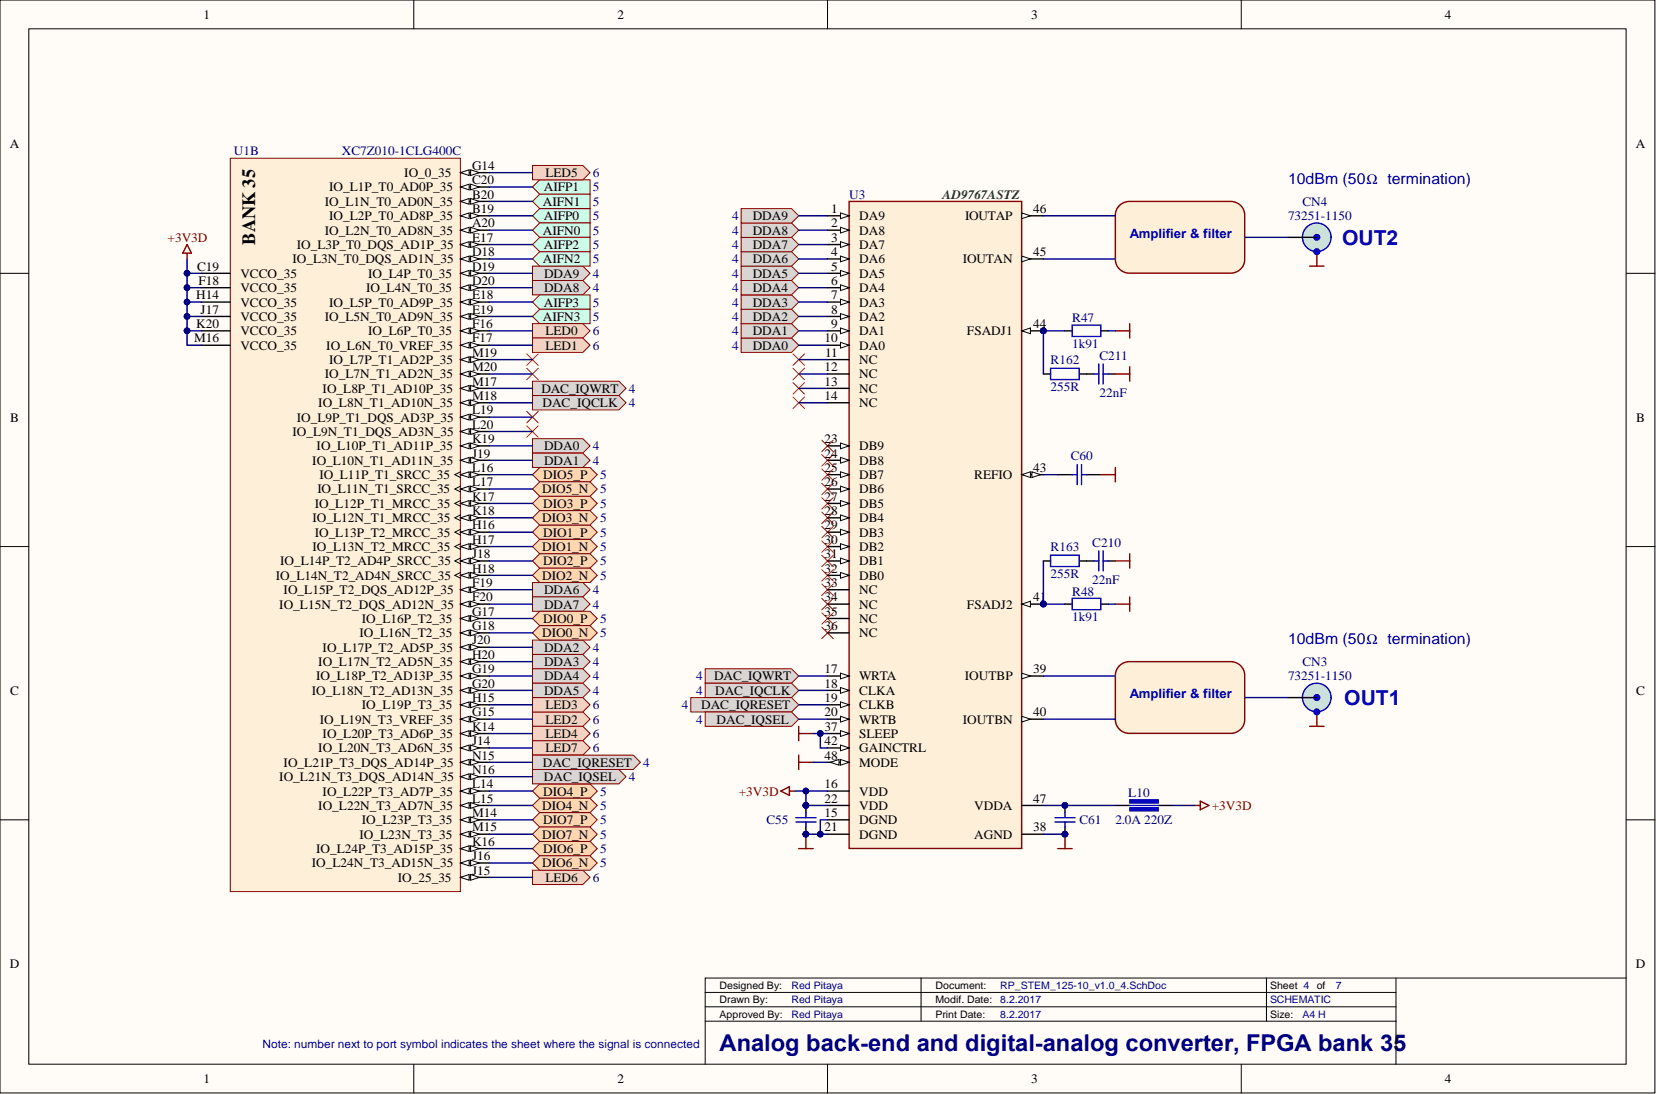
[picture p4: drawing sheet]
<svg xmlns="http://www.w3.org/2000/svg" width="292mm" height="193mm" viewBox="0 0 292 193" stroke-linecap="round" stroke-linejoin="round" font-family="sans-serif">
<defs><g id="words">
<text font-size="4.1" fill="#000080" x="126.9" y="185.3">Analog back-end and digital-analog converter, FPGA bank 35</text>
<g font-size="3.6" fill="#0000bf">
<text x="236.7" y="43.1">OUT2</text>
<text x="237.1" y="124.3">OUT1</text>
</g>
<text font-size="3.3" x="45" y="43.1" transform="rotate(-90 45 43.1)">BANK 35</text>
<g font-size="2.7" fill="#00f">
<text x="227.2" y="32.4">10dBm (50Ω termination)</text>
<text x="227.2" y="113.6">10dBm (50Ω termination)</text>
</g>
<g font-size="2.3">
<text x="35.9" y="3.3">1</text>
<text x="108.9" y="3.3">2</text>
<text x="181.9" y="3.3">3</text>
<text x="254.9" y="3.3">4</text>
<text x="1.7" y="26.2">A</text>
<text x="83.3" y="30">G14</text>
<text x="288.6" y="26.2">A</text>
<text x="58.1" y="33.8">IO_L1P_T0_AD0P_35</text>
<text x="71.3" y="31.2">IO_0_35</text>
<text x="83.3" y="35">B20</text>
<text x="83.3" y="32.5">C20</text>
<text x="95.9" y="33.8">AIFP1</text>
<text x="96.2" y="31.2">LED5</text>
<text x="57.3" y="41.4">IO_L2N_T0_AD8N_35</text>
<text x="57.3" y="36.3">IO_L1N_T0_AD0N_35</text>
<text x="58.1" y="38.8">IO_L2P_T0_AD8P_35</text>
<text x="83.3" y="40.1">A20</text>
<text x="83.3" y="37.6">B19</text>
<text x="95.7" y="41.4">AIFN0</text>
<text x="95.7" y="36.3">AIFN1</text>
<text x="95.9" y="38.8">AIFP0</text>
<text x="132.8" y="41.4">DDA8</text>
<text x="132.8" y="38.8">DDA9</text>
<text x="146.6" y="40.1">2</text>
<text x="146.6" y="37.6">1</text>
<text x="151.6" y="41.4">DA8</text>
<text x="151.6" y="38.8">DA9</text>
<text x="170.2" y="38.8">IOUTAP</text>
<text x="182.3" y="37.6">46</text>
<text x="34.8" y="47.7">C19</text>
<text x="51.6" y="46.5">IO_L3N_T0_DQS_AD1N_35</text>
<text x="52.3" y="43.9">IO_L3P_T0_DQS_AD1P_35</text>
<text x="83.3" y="47.7">D19</text>
<text x="83.3" y="45.2">D18</text>
<text x="83.3" y="42.6">E17</text>
<text x="95.7" y="46.5">AIFN2</text>
<text x="95.9" y="43.9">AIFP2</text>
<text x="132.8" y="46.5">DDA6</text>
<text x="132.8" y="43.9">DDA7</text>
<text x="146.6" y="47.7">5</text>
<text x="146.6" y="45.2">4</text>
<text x="146.6" y="42.6">3</text>
<text x="151.6" y="46.5">DA6</text>
<text x="151.6" y="43.9">DA7</text>
<text x="169.8" y="46.5">IOUTAN</text>
<text x="182.3" y="45.2">45</text>
<text x="34.6" y="52.8">H14</text>
<text x="35" y="50.3">F18</text>
<text x="42.4" y="51.5">VCCO_35</text>
<text x="42.4" y="49">VCCO_35</text>
<text x="64.6" y="51.5">IO_L4N_T0_35</text>
<text x="64.9" y="49">IO_L4P_T0_35</text>
<text x="83.3" y="52.8">E18</text>
<text x="83.3" y="50.3">D20</text>
<text x="96" y="51.5">DDA8</text>
<text x="96" y="49">DDA9</text>
<text x="132.8" y="51.5">DDA4</text>
<text x="132.8" y="49">DDA5</text>
<text x="146.6" y="52.8">7</text>
<text x="146.6" y="50.3">6</text>
<text x="151.6" y="51.5">DA4</text>
<text x="151.6" y="49">DA5</text>
<text x="34.6" y="57.9">K20</text>
<text x="35.4" y="55.3">J17</text>
<text x="42.4" y="59.1">VCCO_35</text>
<text x="42.4" y="56.6">VCCO_35</text>
<text x="42.4" y="54.1">VCCO_35</text>
<text x="57.3" y="56.6">IO_L5N_T0_AD9N_35</text>
<text x="58.1" y="54.1">IO_L5P_T0_AD9P_35</text>
<text x="64.9" y="59.1">IO_L6P_T0_35</text>
<text x="83.3" y="57.9">F16</text>
<text x="83.3" y="55.3">E19</text>
<text x="95.7" y="56.6">AIFN3</text>
<text x="95.9" y="54.1">AIFP3</text>
<text x="96.2" y="59.1">LED0</text>
<text x="132.8" y="59.1">DDA1</text>
<text x="132.8" y="56.6">DDA2</text>
<text x="132.8" y="54.1">DDA3</text>
<text x="146.6" y="57.9">9</text>
<text x="146.6" y="55.3">8</text>
<text x="151.6" y="59.1">DA1</text>
<text x="151.6" y="56.6">DA2</text>
<text x="151.6" y="54.1">DA3</text>
<text x="170.6" y="59.1">FSADJ1</text>
<text x="182.3" y="57.9">44</text>
<text x="34.2" y="60.4">M16</text>
<text x="42.4" y="61.7">VCCO_35</text>
<text x="57.6" y="61.7">IO_L6N_T0_VREF_35</text>
<text x="58.1" y="64.2">IO_L7P_T1_AD2P_35</text>
<text x="83.3" y="65.5">M20</text>
<text x="83.3" y="62.9">M19</text>
<text x="83.3" y="60.4">F17</text>
<text x="96.2" y="61.7">LED1</text>
<text x="132.8" y="61.7">DDA0</text>
<text x="145.5" y="65.5">12</text>
<text x="145.5" y="60.4">10</text>
<text x="145.5" y="62.9">11</text>
<text x="151.6" y="64.2">NC</text>
<text x="151.6" y="61.7">DA0</text>
<text x="56.1" y="71.8">IO_L8N_T1_AD10N_35</text>
<text x="56.9" y="69.3">IO_L8P_T1_AD10P_35</text>
<text x="57.3" y="66.7">IO_L7N_T1_AD2N_35</text>
<text x="83.3" y="70.6">M18</text>
<text x="83.3" y="68">M17</text>
<text x="95.5" y="69.3">DAC_IQWRT</text>
<text x="95.7" y="71.8">DAC_IQCLK</text>
<text x="145.5" y="70.6">14</text>
<text x="145.5" y="68">13</text>
<text x="151.6" y="71.8">NC</text>
<text x="151.6" y="69.3">NC</text>
<text x="151.6" y="66.7">NC</text>
<text x="1.8" y="74.4">B</text>
<text x="51.6" y="76.9">IO_L9N_T1_DQS_AD3N_35</text>
<text x="52.3" y="74.4">IO_L9P_T1_DQS_AD3P_35</text>
<text x="83.3" y="75.6">L20</text>
<text x="83.3" y="73.1">L19</text>
<text x="288.6" y="74.4">B</text>
<text x="55.1" y="82">IO_L10N_T1_AD11N_35</text>
<text x="55.8" y="79.4">IO_L10P_T1_AD11P_35</text>
<text x="83.3" y="83.2">L16</text>
<text x="83.3" y="80.7">J19</text>
<text x="83.3" y="78.2">K19</text>
<text x="96" y="79.4">DDA0</text>
<text x="96" y="82">DDA1</text>
<text x="145.5" y="78.2">23</text>
<text x="145.5" y="80.7">24</text>
<text x="145.5" y="83.2">25</text>
<text x="151.6" y="79.4">DB9</text>
<text x="151.6" y="82">DB8</text>
<text x="182.3" y="83.2">43</text>
<text x="55.5" y="89.6">IO_L12P_T1_MRCC_35</text>
<text x="56" y="87">IO_L11N_T1_SRCC_35</text>
<text x="56.4" y="84.5">IO_L11P_T1_SRCC_35</text>
<text x="83.3" y="88.3">K17</text>
<text x="83.3" y="85.8">L17</text>
<text x="95.6" y="87">DIO5_N</text>
<text x="95.8" y="89.6">DIO3_P</text>
<text x="95.8" y="84.5">DIO5_P</text>
<text x="145.5" y="85.8">26</text>
<text x="145.5" y="88.3">27</text>
<text x="151.6" y="84.5">DB7</text>
<text x="151.6" y="87">DB6</text>
<text x="151.6" y="89.6">DB5</text>
<text x="171.8" y="84.5">REFIO</text>
<text x="55.1" y="92.1">IO_L12N_T1_MRCC_35</text>
<text x="55.5" y="94.7">IO_L13P_T2_MRCC_35</text>
<text x="83.3" y="95.9">H17</text>
<text x="83.3" y="93.4">H16</text>
<text x="83.3" y="90.9">K18</text>
<text x="95.6" y="92.1">DIO3_N</text>
<text x="95.8" y="94.7">DIO1_P</text>
<text x="145.5" y="90.9">28</text>
<text x="145.5" y="93.4">29</text>
<text x="145.5" y="95.9">30</text>
<text x="151.6" y="92.1">DB4</text>
<text x="151.6" y="94.7">DB3</text>
<text x="49.4" y="99.7">IO_L14P_T2_AD4P_SRCC_35</text>
<text x="55.1" y="97.2">IO_L13N_T2_MRCC_35</text>
<text x="83.3" y="101">H18</text>
<text x="83.3" y="98.5">J18</text>
<text x="95.6" y="97.2">DIO1_N</text>
<text x="95.8" y="99.7">DIO2_P</text>
<text x="145.5" y="98.5">31</text>
<text x="145.5" y="101">32</text>
<text x="151.6" y="97.2">DB2</text>
<text x="151.6" y="99.7">DB1</text>
<text x="48.6" y="102.3">IO_L14N_T2_AD4N_SRCC_35</text>
<text x="49.3" y="107.3">IO_L15N_T2_DQS_AD12N_35</text>
<text x="50" y="104.8">IO_L15P_T2_DQS_AD12P_35</text>
<text x="83.3" y="106.1">F20</text>
<text x="83.3" y="103.5">F19</text>
<text x="95.6" y="102.3">DIO2_N</text>
<text x="96" y="104.8">DDA6</text>
<text x="96" y="107.3">DDA7</text>
<text x="145.5" y="103.5">33</text>
<text x="145.5" y="106.1">34</text>
<text x="151.6" y="102.3">DB0</text>
<text x="151.6" y="104.8">NC</text>
<text x="151.6" y="107.3">NC</text>
<text x="170.6" y="107.3">FSADJ2</text>
<text x="182.3" y="106.1">41</text>
<text x="63.4" y="112.4">IO_L16N_T2_35</text>
<text x="63.8" y="109.9">IO_L16P_T2_35</text>
<text x="83.3" y="113.7">J20</text>
<text x="83.3" y="111.1">G18</text>
<text x="83.3" y="108.6">G17</text>
<text x="95.6" y="112.4">DIO0_N</text>
<text x="95.8" y="109.9">DIO0_P</text>
<text x="145.5" y="108.6">35</text>
<text x="145.5" y="111.1">36</text>
<text x="151.6" y="109.9">NC</text>
<text x="151.6" y="112.4">NC</text>
<text x="56.1" y="117.5">IO_L17N_T2_AD5N_35</text>
<text x="56.9" y="115">IO_L17P_T2_AD5P_35</text>
<text x="83.3" y="118.8">G19</text>
<text x="83.3" y="116.2">H20</text>
<text x="96" y="115">DDA2</text>
<text x="96" y="117.5">DDA3</text>
<text x="145.5" y="118.8">17</text>
<text x="182.3" y="118.8">39</text>
<text x="1.8" y="122.6">C</text>
<text x="55" y="122.6">IO_L18N_T2_AD13N_35</text>
<text x="55.8" y="120">IO_L18P_T2_AD13P_35</text>
<text x="63.8" y="125.1">IO_L19P_T3_35</text>
<text x="83.3" y="123.8">H15</text>
<text x="83.3" y="121.3">G20</text>
<text x="96" y="120">DDA4</text>
<text x="96" y="122.6">DDA5</text>
<text x="96.2" y="125.1">LED3</text>
<text x="123.7" y="125.1">DAC_IQRESET</text>
<text x="126" y="120">DAC_IQWRT</text>
<text x="126.1" y="122.6">DAC_IQCLK</text>
<text x="145.5" y="121.3">18</text>
<text x="145.5" y="123.8">19</text>
<text x="151.6" y="120">WRTA</text>
<text x="151.6" y="122.6">CLKA</text>
<text x="151.6" y="125.1">CLKB</text>
<text x="170.2" y="120">IOUTBP</text>
<text x="288.6" y="122.6">C</text>
<text x="56.4" y="127.6">IO_L19N_T3_VREF_35</text>
<text x="56.9" y="130.2">IO_L20P_T3_AD6P_35</text>
<text x="83.3" y="131.4">J14</text>
<text x="83.3" y="128.9">K14</text>
<text x="83.3" y="126.4">G15</text>
<text x="96.2" y="127.6">LED2</text>
<text x="96.2" y="130.2">LED4</text>
<text x="126.4" y="127.6">DAC_IQSEL</text>
<text x="145.5" y="126.4">20</text>
<text x="145.5" y="131.4">42</text>
<text x="145.5" y="128.9">37</text>
<text x="151.6" y="127.6">WRTB</text>
<text x="151.6" y="130.2">SLEEP</text>
<text x="169.8" y="127.6">IOUTBN</text>
<text x="182.3" y="126.4">40</text>
<text x="49.3" y="137.8">IO_L21N_T3_DQS_AD14N_35</text>
<text x="50" y="135.2">IO_L21P_T3_DQS_AD14P_35</text>
<text x="56.1" y="132.7">IO_L20N_T3_AD6N_35</text>
<text x="83.3" y="136.5">N16</text>
<text x="83.3" y="134">N15</text>
<text x="95.7" y="135.2">DAC_IQRESET</text>
<text x="95.9" y="137.8">DAC_IQSEL</text>
<text x="96.2" y="132.7">LED7</text>
<text x="145.5" y="134">48</text>
<text x="151.6" y="132.7">GAINCTRL</text>
<text x="151.6" y="135.2">MODE</text>
<text x="56.1" y="142.9">IO_L22N_T3_AD7N_35</text>
<text x="56.9" y="140.3">IO_L22P_T3_AD7P_35</text>
<text x="83.3" y="141.6">L15</text>
<text x="83.3" y="139.1">L14</text>
<text x="95.6" y="142.9">DIO4_N</text>
<text x="95.8" y="140.3">DIO4_P</text>
<text x="145.5" y="139.1">16</text>
<text x="145.5" y="141.6">22</text>
<text x="151.6" y="140.3">VDD</text>
<text x="151.6" y="142.9">VDD</text>
<text x="171.8" y="142.9">VDDA</text>
<text x="182.3" y="141.6">47</text>
<text x="63.4" y="147.9">IO_L23N_T3_35</text>
<text x="63.8" y="145.4">IO_L23P_T3_35</text>
<text x="83.3" y="149.2">K16</text>
<text x="83.3" y="146.7">M15</text>
<text x="83.3" y="144.1">M14</text>
<text x="95.6" y="147.9">DIO7_N</text>
<text x="95.8" y="145.4">DIO7_P</text>
<text x="145.5" y="144.1">15</text>
<text x="145.5" y="146.7">21</text>
<text x="151.6" y="145.4">DGND</text>
<text x="151.6" y="147.9">DGND</text>
<text x="171.8" y="147.9">AGND</text>
<text x="182.3" y="146.7">38</text>
<text x="55" y="153">IO_L24N_T3_AD15N_35</text>
<text x="55.8" y="150.5">IO_L24P_T3_AD15P_35</text>
<text x="70.2" y="155.5">IO_25_35</text>
<text x="83.3" y="154.3">J15</text>
<text x="83.3" y="151.7">J16</text>
<text x="95.6" y="153">DIO6_N</text>
<text x="95.8" y="150.5">DIO6_P</text>
<text x="96.2" y="155.5">LED6</text>
<text x="1.7" y="170.8">D</text>
<text x="288.6" y="170.8">D</text>
<text x="35.9" y="191.1">1</text>
<text x="108.9" y="191.1">2</text>
<text x="181.9" y="191.1">3</text>
<text x="254.9" y="191.1">4</text>
</g>
<g font-size="2.3" fill="#000080">
<text x="41.3" y="27.4">U1B</text>
<text x="60.3" y="27.4">XC7Z010-1CLG400C</text>
<text x="104.6" y="33.8">5</text>
<text x="104.6" y="31.2">6</text>
<text x="149.8" y="35">U3</text>
<text x="104.6" y="38.8">5</text>
<text x="104.6" y="41.4">5</text>
<text x="104.6" y="36.3">5</text>
<text x="129.2" y="41.4">4</text>
<text x="129.2" y="38.8">4</text>
<text x="227.2" y="38.8">73251-1150</text>
<text x="229.7" y="36.3">CN4</text>
<text x="104.6" y="43.9">5</text>
<text x="104.6" y="46.5">5</text>
<text x="129.2" y="46.5">4</text>
<text x="129.2" y="43.9">4</text>
<text x="104.6" y="51.5">4</text>
<text x="104.6" y="49">4</text>
<text x="129.2" y="51.5">4</text>
<text x="129.2" y="49">4</text>
<text x="104.6" y="54.1">5</text>
<text x="104.6" y="56.6">5</text>
<text x="104.6" y="59.1">6</text>
<text x="129.2" y="59.1">4</text>
<text x="129.2" y="56.6">4</text>
<text x="129.2" y="54.1">4</text>
<text x="189.1" y="56.9">R47</text>
<text x="104.6" y="61.7">6</text>
<text x="129.2" y="61.7">4</text>
<text x="185.3" y="64.2">R162</text>
<text x="189.1" y="61.4">1k91</text>
<text x="193.9" y="63.5">C211</text>
<text x="110.9" y="69.3">4</text>
<text x="110.9" y="71.8">4</text>
<text x="185.3" y="69">255R</text>
<text x="193.9" y="70">22nF</text>
<text x="104.6" y="79.4">4</text>
<text x="104.6" y="82">4</text>
<text x="188.9" y="81.2">C60</text>
<text x="105.9" y="89.6">5</text>
<text x="105.9" y="84.5">5</text>
<text x="105.9" y="87">5</text>
<text x="105.9" y="94.7">5</text>
<text x="105.9" y="92.1">5</text>
<text x="105.9" y="97.2">5</text>
<text x="105.9" y="99.7">5</text>
<text x="185.3" y="97.2">R163</text>
<text x="192.7" y="96.4">C210</text>
<text x="104.6" y="104.8">4</text>
<text x="104.6" y="107.3">4</text>
<text x="105.9" y="102.3">5</text>
<text x="185.3" y="102">255R</text>
<text x="189.1" y="105.1">R48</text>
<text x="192.7" y="103">22nF</text>
<text x="105.9" y="109.9">5</text>
<text x="105.9" y="112.4">5</text>
<text x="189.1" y="109.6">1k91</text>
<text x="104.6" y="115">4</text>
<text x="104.6" y="117.5">4</text>
<text x="229.7" y="117.5">CN3</text>
<text x="104.6" y="120">4</text>
<text x="104.6" y="122.6">4</text>
<text x="104.6" y="125.1">6</text>
<text x="120.3" y="125.1">4</text>
<text x="122.8" y="120">4</text>
<text x="122.8" y="122.6">4</text>
<text x="227.2" y="120">73251-1150</text>
<text x="104.6" y="127.6">6</text>
<text x="104.6" y="130.2">6</text>
<text x="122.8" y="127.6">4</text>
<text x="104.6" y="132.7">6</text>
<text x="110.9" y="137.8">4</text>
<text x="113.5" y="135.2">4</text>
<text x="105.9" y="140.3">5</text>
<text x="105.9" y="142.9">5</text>
<text x="199" y="140.6">L10</text>
<text x="105.9" y="145.4">5</text>
<text x="105.9" y="147.9">5</text>
<text x="135.2" y="145.4">C55</text>
<text x="190.4" y="145.4">C61</text>
<text x="196.7" y="145.4">2.0A 220Z</text>
<text x="104.6" y="155.5">6</text>
<text x="105.9" y="150.5">5</text>
<text x="105.9" y="153">5</text>
</g>
<text font-size="2.3" fill="#008000" x="166.3" y="35">AD9767ASTZ</text>
<g font-size="2.3" fill="#800000">
<text x="29.6" y="42.6">+3V3D</text>
<text x="130.3" y="140.3">+3V3D</text>
<text x="213.7" y="142.9">+3V3D</text>
</g>
<g font-size="2.3" fill="#00f">
<text x="199.3" y="42">Amplifier &amp; filter</text>
<text x="199.3" y="123.2">Amplifier &amp; filter</text>
</g>
<text font-size="2.1" fill="#00f" x="46.3" y="184.8">Note: number next to port symbol indicates the sheet where the signal is connected</text>
<g font-size="1.8">
<text x="126.9" y="177">Drawn By:</text>
<text x="126.9" y="174.4">Designed By:</text>
<text x="126.9" y="179.5">Approved By:</text>
<text x="165" y="177">Modif. Date:</text>
<text x="165" y="174.4">Document:</text>
<text x="165" y="179.5">Print Date:</text>
<text x="224" y="179.5">Size:</text>
<text x="224" y="174.4">Sheet 4</text>
<text x="232.3" y="174.4">of</text>
</g>
<g font-size="1.8" fill="#000080">
<text x="139.6" y="177">Red Pitaya</text>
<text x="139.6" y="174.4">Red Pitaya</text>
<text x="139.6" y="179.5">Red Pitaya</text>
<text x="176.4" y="177">8.2.2017</text>
<text x="176.4" y="174.4">RP_STEM_125-10_v1.0_4.SchDoc</text>
<text x="176.4" y="179.5">8.2.2017</text>
<text x="224" y="177">SCHEMATIC</text>
<text x="229.7" y="179.5">A4 H</text>
<text x="235.6" y="174.4">7</text>
</g>
</g></defs>
<g fill="#fffcf8" stroke="#000" stroke-width=".18">
<path d="M0 0h291.9v192.8h-291.9z"/>
<path d="M5.1 5.1h281.7v182.6h-281.7z"/>
</g>
<g fill="none" stroke="#000" stroke-width=".18">
<path d="M73 0v5.1M146 0v5.1M218.9 0v5.1M0 48.2h5.1M286.9 48.2h5M0 96.4h5.1M286.9 96.4h5M0 144.6h5.1M286.9 144.6h5M124.4 175.1h121.8M124.4 177.6h121.8M162.5 172.5v7.6"/>
<path d="M223.4 172.5v7.6M246.2 172.5v15.2M286.9 172.5h-162.5v15.2M73 187.7v5.1M124.4 180.1h121.8M146 187.7v5.1M218.9 187.7v5.1"/>
</g>
<path d="M40.6 27.9h40.6v129.4h-40.6z" fill="#fef0d8" stroke="#800000" stroke-width=".18"/>
<path d="M81.2 154.8h5.1" fill="none" stroke="#000" stroke-width=".25"/>
<path d="M81.2 154.8l1.6-.5v1z" fill="#fffcf8"/>
<path d="M81.2 154.8l1.6-.5v1z" fill="none" stroke="#000" stroke-width=".18"/>
<path d="M83 154.3l1.5 .5-1.5 .5z" fill="#fffcf8"/>
<path d="M83 154.3l1.5 .5-1.5 .5z" fill="none" stroke="#000" stroke-width=".18"/>
<path d="M81.2 152.2h5.1" fill="none" stroke="#000" stroke-width=".25"/>
<path d="M81.2 152.2l1.6-.5v1z" fill="#fffcf8"/>
<path d="M81.2 152.2l1.6-.5v1z" fill="none" stroke="#000" stroke-width=".18"/>
<path d="M83 151.7l1.5 .5-1.5 .5z" fill="#fffcf8"/>
<path d="M83 151.7l1.5 .5-1.5 .5z" fill="none" stroke="#000" stroke-width=".18"/>
<path d="M81.2 149.7h5.1" fill="none" stroke="#000" stroke-width=".25"/>
<path d="M81.2 149.7l1.6-.5v1z" fill="#fffcf8"/>
<path d="M81.2 149.7l1.6-.5v1z" fill="none" stroke="#000" stroke-width=".18"/>
<path d="M83 149.2l1.5 .5-1.5 .5z" fill="#fffcf8"/>
<path d="M83 149.2l1.5 .5-1.5 .5z" fill="none" stroke="#000" stroke-width=".18"/>
<path d="M81.2 147.1h5.1" fill="none" stroke="#000" stroke-width=".25"/>
<path d="M81.2 147.1l1.6-.5v1.1z" fill="#fffcf8"/>
<path d="M81.2 147.1l1.6-.5v1.1z" fill="none" stroke="#000" stroke-width=".18"/>
<path d="M83 146.6l1.5 .5-1.5 .6z" fill="#fffcf8"/>
<path d="M83 146.6l1.5 .5-1.5 .6z" fill="none" stroke="#000" stroke-width=".18"/>
<path d="M81.2 144.6h5.1" fill="none" stroke="#000" stroke-width=".25"/>
<path d="M81.2 144.6l1.6-.5v1z" fill="#fffcf8"/>
<path d="M81.2 144.6l1.6-.5v1z" fill="none" stroke="#000" stroke-width=".18"/>
<path d="M83 144.1l1.5 .5-1.5 .5z" fill="#fffcf8"/>
<path d="M83 144.1l1.5 .5-1.5 .5z" fill="none" stroke="#000" stroke-width=".18"/>
<path d="M81.2 142.1h5.1" fill="none" stroke="#000" stroke-width=".25"/>
<path d="M81.2 142.1l1.6-.5v1z" fill="#fffcf8"/>
<path d="M81.2 142.1l1.6-.5v1z" fill="none" stroke="#000" stroke-width=".18"/>
<path d="M83 141.6l1.5 .5-1.5 .5z" fill="#fffcf8"/>
<path d="M83 141.6l1.5 .5-1.5 .5z" fill="none" stroke="#000" stroke-width=".18"/>
<path d="M81.2 139.5h5.1" fill="none" stroke="#000" stroke-width=".25"/>
<path d="M81.2 139.5l1.6-.5v1z" fill="#fffcf8"/>
<path d="M81.2 139.5l1.6-.5v1z" fill="none" stroke="#000" stroke-width=".18"/>
<path d="M83 139l1.5 .5-1.5 .5z" fill="#fffcf8"/>
<path d="M83 139l1.5 .5-1.5 .5z" fill="none" stroke="#000" stroke-width=".18"/>
<path d="M81.2 137h5.1" fill="none" stroke="#000" stroke-width=".25"/>
<path d="M81.2 137l1.6-.5v1z" fill="#fffcf8"/>
<path d="M81.2 137l1.6-.5v1z" fill="none" stroke="#000" stroke-width=".18"/>
<path d="M83 136.5l1.5 .5-1.5 .5z" fill="#fffcf8"/>
<path d="M83 136.5l1.5 .5-1.5 .5z" fill="none" stroke="#000" stroke-width=".18"/>
<path d="M81.2 134.5h5.1" fill="none" stroke="#000" stroke-width=".25"/>
<path d="M81.2 134.5l1.6-.5v1z" fill="#fffcf8"/>
<path d="M81.2 134.5l1.6-.5v1z" fill="none" stroke="#000" stroke-width=".18"/>
<path d="M83 134l1.5 .5-1.5 .5z" fill="#fffcf8"/>
<path d="M83 134l1.5 .5-1.5 .5z" fill="none" stroke="#000" stroke-width=".18"/>
<path d="M81.2 131.9h5.1" fill="none" stroke="#000" stroke-width=".25"/>
<path d="M81.2 131.9l1.6-.5v1z" fill="#fffcf8"/>
<path d="M81.2 131.9l1.6-.5v1z" fill="none" stroke="#000" stroke-width=".18"/>
<path d="M83 131.4l1.5 .5-1.5 .5z" fill="#fffcf8"/>
<path d="M83 131.4l1.5 .5-1.5 .5z" fill="none" stroke="#000" stroke-width=".18"/>
<path d="M81.2 129.4h5.1" fill="none" stroke="#000" stroke-width=".25"/>
<path d="M81.2 129.4l1.6-.5v1z" fill="#fffcf8"/>
<path d="M81.2 129.4l1.6-.5v1z" fill="none" stroke="#000" stroke-width=".18"/>
<path d="M83 128.9l1.5 .5-1.5 .5z" fill="#fffcf8"/>
<path d="M83 128.9l1.5 .5-1.5 .5z" fill="none" stroke="#000" stroke-width=".18"/>
<path d="M81.2 126.9h5.1" fill="none" stroke="#000" stroke-width=".25"/>
<path d="M81.2 126.9l1.6-.6v1.1z" fill="#fffcf8"/>
<path d="M81.2 126.9l1.6-.6v1.1z" fill="none" stroke="#000" stroke-width=".18"/>
<path d="M83 126.3l1.5 .6-1.5 .5z" fill="#fffcf8"/>
<path d="M83 126.3l1.5 .6-1.5 .5z" fill="none" stroke="#000" stroke-width=".18"/>
<path d="M81.2 124.3h5.1" fill="none" stroke="#000" stroke-width=".25"/>
<path d="M81.2 124.3l1.6-.5v1z" fill="#fffcf8"/>
<path d="M81.2 124.3l1.6-.5v1z" fill="none" stroke="#000" stroke-width=".18"/>
<path d="M83 123.8l1.5 .5-1.5 .5z" fill="#fffcf8"/>
<path d="M83 123.8l1.5 .5-1.5 .5z" fill="none" stroke="#000" stroke-width=".18"/>
<path d="M81.2 121.8h5.1" fill="none" stroke="#000" stroke-width=".25"/>
<path d="M81.2 121.8l1.6-.5v1z" fill="#fffcf8"/>
<path d="M81.2 121.8l1.6-.5v1z" fill="none" stroke="#000" stroke-width=".18"/>
<path d="M83 121.3l1.5 .5-1.5 .5z" fill="#fffcf8"/>
<path d="M83 121.3l1.5 .5-1.5 .5z" fill="none" stroke="#000" stroke-width=".18"/>
<path d="M81.2 119.2h5.1" fill="none" stroke="#000" stroke-width=".25"/>
<path d="M81.2 119.2l1.6-.5v1z" fill="#fffcf8"/>
<path d="M81.2 119.2l1.6-.5v1z" fill="none" stroke="#000" stroke-width=".18"/>
<path d="M83 118.7l1.5 .5-1.5 .5z" fill="#fffcf8"/>
<path d="M83 118.7l1.5 .5-1.5 .5z" fill="none" stroke="#000" stroke-width=".18"/>
<path d="M81.2 116.7h5.1" fill="none" stroke="#000" stroke-width=".25"/>
<path d="M81.2 116.7l1.6-.5v1z" fill="#fffcf8"/>
<path d="M81.2 116.7l1.6-.5v1z" fill="none" stroke="#000" stroke-width=".18"/>
<path d="M83 116.2l1.5 .5-1.5 .5z" fill="#fffcf8"/>
<path d="M83 116.2l1.5 .5-1.5 .5z" fill="none" stroke="#000" stroke-width=".18"/>
<path d="M81.2 114.2h5.1" fill="none" stroke="#000" stroke-width=".25"/>
<path d="M81.2 114.2l1.6-.5v1z" fill="#fffcf8"/>
<path d="M81.2 114.2l1.6-.5v1z" fill="none" stroke="#000" stroke-width=".18"/>
<path d="M83 113.7l1.5 .5-1.5 .5z" fill="#fffcf8"/>
<path d="M83 113.7l1.5 .5-1.5 .5z" fill="none" stroke="#000" stroke-width=".18"/>
<path d="M81.2 111.6h5.1" fill="none" stroke="#000" stroke-width=".25"/>
<path d="M81.2 111.6l1.6-.5v1z" fill="#fffcf8"/>
<path d="M81.2 111.6l1.6-.5v1z" fill="none" stroke="#000" stroke-width=".18"/>
<path d="M83 111.1l1.5 .5-1.5 .5z" fill="#fffcf8"/>
<path d="M83 111.1l1.5 .5-1.5 .5z" fill="none" stroke="#000" stroke-width=".18"/>
<path d="M81.2 109.1h5.1" fill="none" stroke="#000" stroke-width=".25"/>
<path d="M81.2 109.1l1.6-.5v1z" fill="#fffcf8"/>
<path d="M81.2 109.1l1.6-.5v1z" fill="none" stroke="#000" stroke-width=".18"/>
<path d="M83 108.6l1.5 .5-1.5 .5z" fill="#fffcf8"/>
<path d="M83 108.6l1.5 .5-1.5 .5z" fill="none" stroke="#000" stroke-width=".18"/>
<path d="M81.2 106.6h5.1" fill="none" stroke="#000" stroke-width=".25"/>
<path d="M81.2 106.6l1.6-.5v1z" fill="#fffcf8"/>
<path d="M81.2 106.6l1.6-.5v1z" fill="none" stroke="#000" stroke-width=".18"/>
<path d="M83 106.1l1.5 .5-1.5 .5z" fill="#fffcf8"/>
<path d="M83 106.1l1.5 .5-1.5 .5z" fill="none" stroke="#000" stroke-width=".18"/>
<path d="M81.2 104h5.1" fill="none" stroke="#000" stroke-width=".25"/>
<path d="M81.2 104l1.6-.5v1z" fill="#fffcf8"/>
<path d="M81.2 104l1.6-.5v1z" fill="none" stroke="#000" stroke-width=".18"/>
<path d="M83 103.5l1.5 .5-1.5 .5z" fill="#fffcf8"/>
<path d="M81.2 101l-1 .5 1 .5M83 103.5l1.5 .5-1.5 .5z" fill="none" stroke="#000" stroke-width=".18"/>
<path d="M81.2 101.5h5.1" fill="none" stroke="#000" stroke-width=".25"/>
<path d="M81.2 101.5l1.6-.5v1z" fill="#fffcf8"/>
<path d="M81.2 101.5l1.6-.5v1z" fill="none" stroke="#000" stroke-width=".18"/>
<path d="M83 101l1.5 .5-1.5 .5z" fill="#fffcf8"/>
<path d="M81.2 98.4l-1 .5 1 .6M83 101l1.5 .5-1.5 .5z" fill="none" stroke="#000" stroke-width=".18"/>
<path d="M81.2 98.9h5.1" fill="none" stroke="#000" stroke-width=".25"/>
<path d="M81.2 98.9l1.6-.5v1.1z" fill="#fffcf8"/>
<path d="M81.2 98.9l1.6-.5v1.1z" fill="none" stroke="#000" stroke-width=".18"/>
<path d="M83 98.4l1.5 .5-1.5 .6z" fill="#fffcf8"/>
<path d="M81.2 95.9l-1 .5 1 .5M83 98.4l1.5 .5-1.5 .6z" fill="none" stroke="#000" stroke-width=".18"/>
<path d="M81.2 96.4h5.1" fill="none" stroke="#000" stroke-width=".25"/>
<path d="M81.2 96.4l1.6-.5v1z" fill="#fffcf8"/>
<path d="M81.2 96.4l1.6-.5v1z" fill="none" stroke="#000" stroke-width=".18"/>
<path d="M83 95.9l1.5 .5-1.5 .5z" fill="#fffcf8"/>
<path d="M81.2 93.4l-1 .5 1 .5M83 95.9l1.5 .5-1.5 .5z" fill="none" stroke="#000" stroke-width=".18"/>
<path d="M81.2 93.9h5.1" fill="none" stroke="#000" stroke-width=".25"/>
<path d="M81.2 93.9l1.6-.5v1z" fill="#fffcf8"/>
<path d="M81.2 93.9l1.6-.5v1z" fill="none" stroke="#000" stroke-width=".18"/>
<path d="M83 93.4l1.5 .5-1.5 .5z" fill="#fffcf8"/>
<path d="M81.2 90.8l-1 .5 1 .5M83 93.4l1.5 .5-1.5 .5z" fill="none" stroke="#000" stroke-width=".18"/>
<path d="M81.2 91.3h5.1" fill="none" stroke="#000" stroke-width=".25"/>
<path d="M81.2 91.3l1.6-.5v1z" fill="#fffcf8"/>
<path d="M81.2 91.3l1.6-.5v1z" fill="none" stroke="#000" stroke-width=".18"/>
<path d="M83 90.8l1.5 .5-1.5 .5z" fill="#fffcf8"/>
<path d="M81.2 88.3l-1 .5 1 .5M83 90.8l1.5 .5-1.5 .5z" fill="none" stroke="#000" stroke-width=".18"/>
<path d="M81.2 88.8h5.1" fill="none" stroke="#000" stroke-width=".25"/>
<path d="M81.2 88.8l1.6-.5v1z" fill="#fffcf8"/>
<path d="M81.2 88.8l1.6-.5v1z" fill="none" stroke="#000" stroke-width=".18"/>
<path d="M83 88.3l1.5 .5-1.5 .5z" fill="#fffcf8"/>
<path d="M81.2 85.8l-1 .5 1 .5M83 88.3l1.5 .5-1.5 .5z" fill="none" stroke="#000" stroke-width=".18"/>
<path d="M81.2 86.3h5.1" fill="none" stroke="#000" stroke-width=".25"/>
<path d="M81.2 86.3l1.6-.5v1z" fill="#fffcf8"/>
<path d="M81.2 86.3l1.6-.5v1z" fill="none" stroke="#000" stroke-width=".18"/>
<path d="M83 85.8l1.5 .5-1.5 .5z" fill="#fffcf8"/>
<path d="M81.2 83.2l-1 .5 1 .5M83 85.8l1.5 .5-1.5 .5z" fill="none" stroke="#000" stroke-width=".18"/>
<path d="M81.2 83.7h5.1" fill="none" stroke="#000" stroke-width=".25"/>
<path d="M81.2 83.7l1.6-.5v1z" fill="#fffcf8"/>
<path d="M81.2 83.7l1.6-.5v1z" fill="none" stroke="#000" stroke-width=".18"/>
<path d="M83 83.2l1.5 .5-1.5 .5z" fill="#fffcf8"/>
<path d="M83 83.2l1.5 .5-1.5 .5z" fill="none" stroke="#000" stroke-width=".18"/>
<path d="M81.2 81.2h5.1" fill="none" stroke="#000" stroke-width=".25"/>
<path d="M81.2 81.2l1.6-.5v1z" fill="#fffcf8"/>
<path d="M81.2 81.2l1.6-.5v1z" fill="none" stroke="#000" stroke-width=".18"/>
<path d="M83 80.7l1.5 .5-1.5 .5z" fill="#fffcf8"/>
<path d="M83 80.7l1.5 .5-1.5 .5z" fill="none" stroke="#000" stroke-width=".18"/>
<path d="M81.2 78.7h5.1" fill="none" stroke="#000" stroke-width=".25"/>
<path d="M81.2 78.7l1.6-.6v1.1z" fill="#fffcf8"/>
<path d="M81.2 78.7l1.6-.6v1.1z" fill="none" stroke="#000" stroke-width=".18"/>
<path d="M83 78.1l1.5 .6-1.5 .5z" fill="#fffcf8"/>
<path d="M83 78.1l1.5 .6-1.5 .5z" fill="none" stroke="#000" stroke-width=".18"/>
<path d="M81.2 76.1h5.1" fill="none" stroke="#000" stroke-width=".25"/>
<path d="M81.2 76.1l1.6-.5v1z" fill="#fffcf8"/>
<path d="M81.2 76.1l1.6-.5v1z" fill="none" stroke="#000" stroke-width=".18"/>
<path d="M83 75.6l1.5 .5-1.5 .5z" fill="#fffcf8"/>
<path d="M83 75.6l1.5 .5-1.5 .5z" fill="none" stroke="#000" stroke-width=".18"/>
<path d="M81.2 73.6h5.1" fill="none" stroke="#000" stroke-width=".25"/>
<path d="M81.2 73.6l1.6-.5v1z" fill="#fffcf8"/>
<path d="M81.2 73.6l1.6-.5v1z" fill="none" stroke="#000" stroke-width=".18"/>
<path d="M83 73.1l1.5 .5-1.5 .5z" fill="#fffcf8"/>
<path d="M83 73.1l1.5 .5-1.5 .5z" fill="none" stroke="#000" stroke-width=".18"/>
<path d="M81.2 71h5.1" fill="none" stroke="#000" stroke-width=".25"/>
<path d="M81.2 71l1.6-.5v1z" fill="#fffcf8"/>
<path d="M81.2 71l1.6-.5v1z" fill="none" stroke="#000" stroke-width=".18"/>
<path d="M83 70.5l1.5 .5-1.5 .5z" fill="#fffcf8"/>
<path d="M83 70.5l1.5 .5-1.5 .5z" fill="none" stroke="#000" stroke-width=".18"/>
<path d="M81.2 68.5h5.1" fill="none" stroke="#000" stroke-width=".25"/>
<path d="M81.2 68.5l1.6-.5v1z" fill="#fffcf8"/>
<path d="M81.2 68.5l1.6-.5v1z" fill="none" stroke="#000" stroke-width=".18"/>
<path d="M83 68l1.5 .5-1.5 .5z" fill="#fffcf8"/>
<path d="M83 68l1.5 .5-1.5 .5z" fill="none" stroke="#000" stroke-width=".18"/>
<path d="M81.2 66h5.1" fill="none" stroke="#000" stroke-width=".25"/>
<path d="M81.2 66l1.6-.5v1z" fill="#fffcf8"/>
<path d="M81.2 66l1.6-.5v1z" fill="none" stroke="#000" stroke-width=".18"/>
<path d="M83 65.5l1.5 .5-1.5 .5z" fill="#fffcf8"/>
<path d="M83 65.5l1.5 .5-1.5 .5z" fill="none" stroke="#000" stroke-width=".18"/>
<path d="M81.2 63.4h5.1" fill="none" stroke="#000" stroke-width=".25"/>
<path d="M81.2 63.4l1.6-.5v1z" fill="#fffcf8"/>
<path d="M81.2 63.4l1.6-.5v1z" fill="none" stroke="#000" stroke-width=".18"/>
<path d="M83 62.9l1.5 .5-1.5 .5z" fill="#fffcf8"/>
<path d="M83 62.9l1.5 .5-1.5 .5z" fill="none" stroke="#000" stroke-width=".18"/>
<path d="M81.2 60.9h5.1" fill="none" stroke="#000" stroke-width=".25"/>
<path d="M81.2 60.9l1.6-.5v1z" fill="#fffcf8"/>
<path d="M81.2 60.9l1.6-.5v1z" fill="none" stroke="#000" stroke-width=".18"/>
<path d="M83 60.4l1.5 .5-1.5 .5z" fill="#fffcf8"/>
<path d="M83 60.4l1.5 .5-1.5 .5z" fill="none" stroke="#000" stroke-width=".18"/>
<path d="M81.2 58.4h5.1" fill="none" stroke="#000" stroke-width=".25"/>
<path d="M81.2 58.4l1.6-.6v1.1z" fill="#fffcf8"/>
<path d="M81.2 58.4l1.6-.6v1.1z" fill="none" stroke="#000" stroke-width=".18"/>
<path d="M83 57.8l1.5 .6-1.5 .5z" fill="#fffcf8"/>
<path d="M83 57.8l1.5 .6-1.5 .5z" fill="none" stroke="#000" stroke-width=".18"/>
<path d="M81.2 55.8h5.1" fill="none" stroke="#000" stroke-width=".25"/>
<path d="M81.2 55.8l1.6-.5v1z" fill="#fffcf8"/>
<path d="M81.2 55.8l1.6-.5v1z" fill="none" stroke="#000" stroke-width=".18"/>
<path d="M83 55.3l1.5 .5-1.5 .5z" fill="#fffcf8"/>
<path d="M83 55.3l1.5 .5-1.5 .5z" fill="none" stroke="#000" stroke-width=".18"/>
<path d="M81.2 53.3h5.1" fill="none" stroke="#000" stroke-width=".25"/>
<path d="M81.2 53.3l1.6-.5v1z" fill="#fffcf8"/>
<path d="M81.2 53.3l1.6-.5v1z" fill="none" stroke="#000" stroke-width=".18"/>
<path d="M83 52.8l1.5 .5-1.5 .5z" fill="#fffcf8"/>
<path d="M83 52.8l1.5 .5-1.5 .5z" fill="none" stroke="#000" stroke-width=".18"/>
<path d="M81.2 50.7h5.1" fill="none" stroke="#000" stroke-width=".25"/>
<path d="M81.2 50.7l1.6-.5v1.1z" fill="#fffcf8"/>
<path d="M81.2 50.7l1.6-.5v1.1z" fill="none" stroke="#000" stroke-width=".18"/>
<path d="M83 50.2l1.5 .5-1.5 .6z" fill="#fffcf8"/>
<path d="M83 50.2l1.5 .5-1.5 .6z" fill="none" stroke="#000" stroke-width=".18"/>
<path d="M81.2 48.2h5.1" fill="none" stroke="#000" stroke-width=".25"/>
<path d="M81.2 48.2l1.6-.5v1z" fill="#fffcf8"/>
<path d="M81.2 48.2l1.6-.5v1z" fill="none" stroke="#000" stroke-width=".18"/>
<path d="M83 47.7l1.5 .5-1.5 .5z" fill="#fffcf8"/>
<path d="M83 47.7l1.5 .5-1.5 .5z" fill="none" stroke="#000" stroke-width=".18"/>
<path d="M81.2 45.7h5.1" fill="none" stroke="#000" stroke-width=".25"/>
<path d="M81.2 45.7l1.6-.5v1z" fill="#fffcf8"/>
<path d="M81.2 45.7l1.6-.5v1z" fill="none" stroke="#000" stroke-width=".18"/>
<path d="M83 45.2l1.5 .5-1.5 .5z" fill="#fffcf8"/>
<path d="M83 45.2l1.5 .5-1.5 .5z" fill="none" stroke="#000" stroke-width=".18"/>
<path d="M81.2 43.1h5.1" fill="none" stroke="#000" stroke-width=".25"/>
<path d="M81.2 43.1l1.6-.5v1z" fill="#fffcf8"/>
<path d="M81.2 43.1l1.6-.5v1z" fill="none" stroke="#000" stroke-width=".18"/>
<path d="M83 42.6l1.5 .5-1.5 .5z" fill="#fffcf8"/>
<path d="M83 42.6l1.5 .5-1.5 .5z" fill="none" stroke="#000" stroke-width=".18"/>
<path d="M81.2 40.6h5.1" fill="none" stroke="#000" stroke-width=".25"/>
<path d="M81.2 40.6l1.6-.5v1z" fill="#fffcf8"/>
<path d="M81.2 40.6l1.6-.5v1z" fill="none" stroke="#000" stroke-width=".18"/>
<path d="M83 40.1l1.5 .5-1.5 .5z" fill="#fffcf8"/>
<path d="M83 40.1l1.5 .5-1.5 .5z" fill="none" stroke="#000" stroke-width=".18"/>
<path d="M81.2 38.1h5.1" fill="none" stroke="#000" stroke-width=".25"/>
<path d="M81.2 38.1l1.6-.5v1z" fill="#fffcf8"/>
<path d="M81.2 38.1l1.6-.5v1z" fill="none" stroke="#000" stroke-width=".18"/>
<path d="M83 37.6l1.5 .5-1.5 .5z" fill="#fffcf8"/>
<path d="M83 37.6l1.5 .5-1.5 .5z" fill="none" stroke="#000" stroke-width=".18"/>
<path d="M81.2 35.5h5.1" fill="none" stroke="#000" stroke-width=".25"/>
<path d="M81.2 35.5l1.6-.5v1z" fill="#fffcf8"/>
<path d="M81.2 35.5l1.6-.5v1z" fill="none" stroke="#000" stroke-width=".18"/>
<path d="M83 35l1.5 .5-1.5 .5z" fill="#fffcf8"/>
<path d="M83 35l1.5 .5-1.5 .5z" fill="none" stroke="#000" stroke-width=".18"/>
<path d="M81.2 33h5.1" fill="none" stroke="#000" stroke-width=".25"/>
<path d="M81.2 33l1.6-.5v1z" fill="#fffcf8"/>
<path d="M81.2 33l1.6-.5v1z" fill="none" stroke="#000" stroke-width=".18"/>
<path d="M83 32.5l1.5 .5-1.5 .5z" fill="#fffcf8"/>
<path d="M83 32.5l1.5 .5-1.5 .5z" fill="none" stroke="#000" stroke-width=".18"/>
<path d="M81.2 30.5h5.1" fill="none" stroke="#000" stroke-width=".25"/>
<path d="M81.2 30.5l1.6-.6v1.1z" fill="#fffcf8"/>
<path d="M81.2 30.5l1.6-.6v1.1z" fill="none" stroke="#000" stroke-width=".18"/>
<path d="M83 29.9l1.5 .6-1.5 .5z" fill="#fffcf8"/>
<path d="M83 29.9l1.5 .6-1.5 .5z" fill="none" stroke="#000" stroke-width=".18"/>
<path d="M35.5 58.4h5.1M35.5 55.8h5.1M35.5 53.3h5.1M35.5 50.7h5.1M35.5 48.2h5.1M35.5 60.9h5.1M142.2 142.1v1.2M142.2 145.9v1.2M187.9 142.1v1.2M187.9 145.9v1.2" fill="none" stroke="#000" stroke-width=".25"/>
<path d="M231 46.9h2.5M232.3 44.4v2.5M137.7 139.5l1.5-.7v1.5zM139.2 139.5h1.1M231 128.1h2.5M232.3 125.6v2.5M140.9 149.7h2.5M142.2 147.1v2.6M186.6 149.7h2.5M187.9 147.1v2.6" fill="none" stroke="#800000" stroke-width=".25"/>
<g fill="#000080" stroke="#000080" stroke-width=".18">
<circle cx="142.1" cy="147.1" r=".49"/>
<circle cx="142.1" cy="142.1" r=".49"/>
<circle cx="187.8" cy="142.1" r=".49"/>
<circle cx="187.8" cy="147.1" r=".49"/>
</g>
<path d="M140.4 145h3.5M140.4 144.2h3.5M142.2 143.3v.9M142.2 145v.9M186.1 145h3.5M186.1 144.2h3.5M187.9 143.3v.9M187.9 145v.9" fill="none" stroke="#00f" stroke-width=".25"/>
<g fill="#dad4d2" stroke="#800000" stroke-width=".18">
<path d="M130.7 59.6h8.9l1.3 1.3-1.3 1.3h-8.9z" fill-rule="evenodd"/>
<path d="M130.7 57.1h8.9l1.3 1.3-1.3 1.2h-8.9z" fill-rule="evenodd"/>
<path d="M130.7 54.6h8.9l1.3 1.2-1.3 1.3h-8.9z" fill-rule="evenodd"/>
<path d="M130.7 52h8.9l1.3 1.3-1.3 1.3h-8.9z" fill-rule="evenodd"/>
<path d="M130.7 49.5h8.9l1.3 1.2-1.3 1.3h-8.9z" fill-rule="evenodd"/>
<path d="M130.7 46.9h8.9l1.3 1.3-1.3 1.3h-8.9z" fill-rule="evenodd"/>
<path d="M130.7 44.4h8.9l1.3 1.3-1.3 1.2h-8.9z" fill-rule="evenodd"/>
<path d="M130.7 41.9h8.9l1.3 1.2-1.3 1.3h-8.9z" fill-rule="evenodd"/>
<path d="M130.7 39.3h8.9l1.3 1.3-1.3 1.3h-8.9z" fill-rule="evenodd"/>
<path d="M130.7 36.8h8.9l1.3 1.3-1.3 1.2h-8.9z" fill-rule="evenodd"/>
<path d="M93.9 77.4h8.9l1.3 1.3-1.3 1.2h-8.9z" fill-rule="evenodd"/>
<path d="M93.9 79.9h8.9l1.3 1.3-1.3 1.3h-8.9z" fill-rule="evenodd"/>
<path d="M93.9 112.9h8.9l1.3 1.3-1.3 1.2h-8.9z" fill-rule="evenodd"/>
<path d="M93.9 115.4h8.9l1.3 1.3-1.3 1.3h-8.9z" fill-rule="evenodd"/>
<path d="M93.9 118h8.9l1.3 1.2-1.3 1.3h-8.9z" fill-rule="evenodd"/>
<path d="M93.9 120.5h8.9l1.3 1.3-1.3 1.2h-8.9z" fill-rule="evenodd"/>
<path d="M93.9 102.8h8.9l1.3 1.2-1.3 1.3h-8.9z" fill-rule="evenodd"/>
<path d="M93.9 105.3h8.9l1.3 1.3-1.3 1.2h-8.9z" fill-rule="evenodd"/>
<path d="M93.9 49.5h8.9l1.3 1.2-1.3 1.3h-8.9z" fill-rule="evenodd"/>
<path d="M93.9 46.9h8.9l1.3 1.3-1.3 1.3h-8.9z" fill-rule="evenodd"/>
</g>
<g fill="#cafce7" stroke="#800000" stroke-width=".18">
<path d="M93.9 38.1l1.3-1.3h8.9v2.5h-8.9z" fill-rule="evenodd"/>
<path d="M93.9 40.6l1.3-1.3h8.9v2.6h-8.9z" fill-rule="evenodd"/>
<path d="M93.9 33l1.3-1.3h8.9v2.6h-8.9z" fill-rule="evenodd"/>
<path d="M93.9 35.5l1.3-1.2h8.9v2.5h-8.9z" fill-rule="evenodd"/>
<path d="M93.9 43.1l1.3-1.2h8.9v2.5h-8.9z" fill-rule="evenodd"/>
<path d="M93.9 45.7l1.3-1.3h8.9v2.5h-8.9z" fill-rule="evenodd"/>
<path d="M93.9 53.3l1.3-1.3h8.9v2.6h-8.9z" fill-rule="evenodd"/>
<path d="M93.9 55.8l1.3-1.2h8.9v2.5h-8.9z" fill-rule="evenodd"/>
</g>
<circle cx="232.3" cy="123" r="2.53" fill="#c4ecd8" stroke="#00f" stroke-width=".25"/>
<g fill="none" stroke="#00f" stroke-width=".75">
<circle cx="232.3" cy="123" r=".24"/>
<circle cx="232.3" cy="125.6" r=".24"/>
</g>
<path d="M227.2 123h5.1M232.3 125.6h.1" fill="none" stroke="#000" stroke-width=".25"/>
<circle cx="232.3" cy="41.9" r="2.53" fill="#c4ecd8" stroke="#00f" stroke-width=".25"/>
<g fill="none" stroke="#00f" stroke-width=".75">
<circle cx="232.3" cy="41.9" r=".24"/>
<circle cx="232.3" cy="44.4" r=".24"/>
</g>
<path d="M227.2 41.9h5.1M232.3 44.4h.1M186.6 83.7h2.5M191.7 83.7h2.5M196.7 142.1h2.6M204.4 142.1h2.5" fill="none" stroke="#000" stroke-width=".25"/>
<path d="M33 43.1l.8 1.6h-1.6zM33 44.7v1M196.7 58.4h2.6M199.3 57.1v2.5M194.2 83.7h2.5M196.7 82.5v2.5M196.7 106.6h2.6M199.3 105.3v2.5M140.9 128.1v2.6M140.9 129.4h2.5M210.7 142.1h1M211.7 141.3l1.5 .8-1.5 .7z" fill="none" stroke="#800000" stroke-width=".25"/>
<path d="M189.1 83.7h.9M190 82v3.5M190.8 82v3.5M190.8 83.7h.9M199.3 142.1h5.1" fill="none" stroke="#00f" stroke-width=".25"/>
<g fill="#00f" stroke="#00f" stroke-width=".18">
<path d="M199.3 141.1h5v.6h-5z"/>
<path d="M199.3 142.5h5v.6h-5z"/>
</g>
<g fill="#ffd6ad" stroke="#800000" stroke-width=".18">
<path d="M93.9 109.1l1.3-1.3h8.9l1.2 1.3-1.2 1.3h-8.9z" fill-rule="evenodd"/>
<path d="M93.9 111.6l1.3-1.2h8.9l1.2 1.2-1.2 1.3h-8.9z" fill-rule="evenodd"/>
<path d="M93.9 93.9l1.3-1.3h8.9l1.2 1.3-1.2 1.2h-8.9z" fill-rule="evenodd"/>
<path d="M93.9 96.4l1.3-1.3h8.9l1.2 1.3-1.2 1.3h-8.9z" fill-rule="evenodd"/>
<path d="M93.9 98.9l1.3-1.2h8.9l1.2 1.2-1.2 1.3h-8.9z" fill-rule="evenodd"/>
<path d="M93.9 101.5l1.3-1.3h8.9l1.2 1.3-1.2 1.3h-8.9z" fill-rule="evenodd"/>
<path d="M93.9 88.8l1.3-1.3h8.9l1.2 1.3-1.2 1.3h-8.9z" fill-rule="evenodd"/>
<path d="M93.9 91.3l1.3-1.2h8.9l1.2 1.2-1.2 1.3h-8.9z" fill-rule="evenodd"/>
<path d="M93.9 139.5l1.3-1.2h8.9l1.2 1.2-1.2 1.3h-8.9z" fill-rule="evenodd"/>
<path d="M93.9 142.1l1.3-1.3h8.9l1.2 1.3-1.2 1.2h-8.9z" fill-rule="evenodd"/>
<path d="M93.9 83.7l1.3-1.2h8.9l1.2 1.2-1.2 1.3h-8.9z" fill-rule="evenodd"/>
<path d="M93.9 86.3l1.3-1.3h8.9l1.2 1.3-1.2 1.2h-8.9z" fill-rule="evenodd"/>
</g>
<g fill="none" stroke="#f00" stroke-width=".18">
<path d="M144.9 77.6l2.1 2.1M147 77.6l-2.1 2.1M144.9 80.2l2.1 2M144.9 82.7l2.1 2M144.9 85.2l2.1 2.1M144.9 87.8l2.1 2M144.9 90.3l2.1 2.1M144.9 92.9l2.1 2M144.9 95.4l2.1 2M144.9 97.9l2.1 2.1M147 80.2l-2.1 2M147 82.7l-2.1 2"/>
<path d="M147 85.2l-2.1 2.1M147 87.8l-2.1 2M147 90.3l-2.1 2.1M147 92.9l-2.1 2M147 95.4l-2.1 2M147 97.9l-2.1 2.1M144.9 100.5l2.1 2M144.9 103l2.1 2M144.9 105.5l2.1 2.1M144.9 108.1l2.1 2M144.9 110.6l2.1 2M147 100.5l-2.1 2"/>
<path d="M147 103l-2.1 2M147 105.5l-2.1 2.1M147 108.1l-2.1 2M147 110.6l-2.1 2"/>
</g>
<path d="M140.9 133.2v2.5M140.9 134.5h2.5" fill="none" stroke="#800000" stroke-width=".25"/>
<g fill="#f3d2c3" stroke="#800000" stroke-width=".18">
<path d="M93.9 57.1h8.9l1.3 1.3-1.3 1.2h-8.9z" fill-rule="evenodd"/>
<path d="M93.9 59.6h8.9l1.3 1.3-1.3 1.3h-8.9z" fill-rule="evenodd"/>
<path d="M93.9 125.6h8.9l1.3 1.3-1.3 1.2h-8.9z" fill-rule="evenodd"/>
<path d="M93.9 123h8.9l1.3 1.3-1.3 1.3h-8.9z" fill-rule="evenodd"/>
<path d="M93.9 128.1h8.9l1.3 1.3-1.3 1.3h-8.9z" fill-rule="evenodd"/>
<path d="M93.9 29.2h8.9l1.3 1.3-1.3 1.2h-8.9z" fill-rule="evenodd"/>
<path d="M93.9 153.5h8.9l1.3 1.3-1.3 1.2h-8.9z" fill-rule="evenodd"/>
<path d="M93.9 130.7h8.9l1.3 1.2-1.3 1.3h-8.9z" fill-rule="evenodd"/>
</g>
<g fill="#ffd6ad" stroke="#800000" stroke-width=".18">
<path d="M93.9 149.7l1.3-1.3h8.9l1.2 1.3-1.2 1.3h-8.9z" fill-rule="evenodd"/>
<path d="M93.9 152.2l1.3-1.2h8.9l1.2 1.2-1.2 1.3h-8.9z" fill-rule="evenodd"/>
<path d="M93.9 144.6l1.3-1.3h8.9l1.2 1.3-1.2 1.3h-8.9z" fill-rule="evenodd"/>
<path d="M93.9 147.1l1.3-1.2h8.9l1.2 1.2-1.2 1.3h-8.9z" fill-rule="evenodd"/>
</g>
<path d="M191.7 66h1.2M195.5 66h1.2M191.7 98.9h1.2M195.5 98.9h1.2" fill="none" stroke="#000" stroke-width=".25"/>
<path d="M192.9 66h.9M193.8 64.2v3.5M194.6 64.2v3.5M194.6 66h.9M192.9 98.9h.9M193.8 97.2v3.5M194.6 97.2v3.5M194.6 98.9h.9" fill="none" stroke="#00f" stroke-width=".25"/>
<path d="M196.7 66h2.6M199.3 64.7v2.5M196.7 98.9h2.6M199.3 97.7v2.5" fill="none" stroke="#800000" stroke-width=".25"/>
<g fill="#dad4d2" stroke="#800000" stroke-width=".18">
<path d="M124.4 118h15.2l1.3 1.2-1.3 1.3h-15.2z" fill-rule="evenodd"/>
<path d="M124.4 120.5h15.2l1.3 1.3-1.3 1.2h-15.2z" fill-rule="evenodd"/>
<path d="M121.8 123h17.8l1.3 1.3-1.3 1.3h-17.8z" fill-rule="evenodd"/>
<path d="M124.4 125.6h15.2l1.3 1.3-1.3 1.2h-15.2z" fill-rule="evenodd"/>
<path d="M93.9 67.2h15.3l1.2 1.3-1.2 1.3h-15.3z" fill-rule="evenodd"/>
<path d="M93.9 69.8h15.3l1.2 1.2-1.2 1.3h-15.3z" fill-rule="evenodd"/>
<path d="M93.9 133.2h17.8l1.3 1.3-1.3 1.2h-17.8z" fill-rule="evenodd"/>
<path d="M93.9 135.7h15.3l1.2 1.3-1.2 1.3h-15.3z" fill-rule="evenodd"/>
</g>
<path d="M149.8 35.5h30.4v114.2h-30.4z" fill="#fef0d8" stroke="#800000" stroke-width=".25"/>
<path d="M180.2 38.1h3.8M146 144.6h3.8" fill="none" stroke="#000" stroke-width=".25"/>
<path d="M180.2 37.6l1.6 .5-1.6 .5z" fill="#fffcf8"/>
<path d="M180.2 37.6l1.6 .5-1.6 .5z" fill="none" stroke="#000" stroke-width=".18"/>
<path d="M146 71h3.8M146 78.7h3.8" fill="none" stroke="#000" stroke-width=".25"/>
<path d="M148.2 78.1l1.6 .6-1.6 .5z" fill="#fffcf8"/>
<path d="M148.2 78.1l1.6 .6-1.6 .5z" fill="none" stroke="#000" stroke-width=".18"/>
<path d="M146 81.2h3.8" fill="none" stroke="#000" stroke-width=".25"/>
<path d="M148.2 80.7l1.6 .5-1.6 .5z" fill="#fffcf8"/>
<path d="M148.2 80.7l1.6 .5-1.6 .5z" fill="none" stroke="#000" stroke-width=".18"/>
<path d="M146 83.7h3.8" fill="none" stroke="#000" stroke-width=".25"/>
<path d="M148.2 83.2l1.6 .5-1.6 .5z" fill="#fffcf8"/>
<path d="M148.2 83.2l1.6 .5-1.6 .5z" fill="none" stroke="#000" stroke-width=".18"/>
<path d="M146 86.3h3.8" fill="none" stroke="#000" stroke-width=".25"/>
<path d="M148.2 85.8l1.6 .5-1.6 .5z" fill="#fffcf8"/>
<path d="M148.2 85.8l1.6 .5-1.6 .5z" fill="none" stroke="#000" stroke-width=".18"/>
<path d="M146 88.8h3.8" fill="none" stroke="#000" stroke-width=".25"/>
<path d="M148.2 88.3l1.6 .5-1.6 .5z" fill="#fffcf8"/>
<path d="M148.2 88.3l1.6 .5-1.6 .5z" fill="none" stroke="#000" stroke-width=".18"/>
<path d="M146 91.3h3.8" fill="none" stroke="#000" stroke-width=".25"/>
<path d="M148.2 90.8l1.6 .5-1.6 .5z" fill="#fffcf8"/>
<path d="M148.2 90.8l1.6 .5-1.6 .5z" fill="none" stroke="#000" stroke-width=".18"/>
<path d="M146 93.9h3.8" fill="none" stroke="#000" stroke-width=".25"/>
<path d="M148.2 93.4l1.6 .5-1.6 .5z" fill="#fffcf8"/>
<path d="M148.2 93.4l1.6 .5-1.6 .5z" fill="none" stroke="#000" stroke-width=".18"/>
<path d="M146 96.4h3.8" fill="none" stroke="#000" stroke-width=".25"/>
<path d="M148.2 95.9l1.6 .5-1.6 .5z" fill="#fffcf8"/>
<path d="M148.2 95.9l1.6 .5-1.6 .5z" fill="none" stroke="#000" stroke-width=".18"/>
<path d="M146 98.9h3.8" fill="none" stroke="#000" stroke-width=".25"/>
<path d="M148.2 98.4l1.6 .5-1.6 .6z" fill="#fffcf8"/>
<path d="M148.2 98.4l1.6 .5-1.6 .6z" fill="none" stroke="#000" stroke-width=".18"/>
<path d="M146 101.5h3.8" fill="none" stroke="#000" stroke-width=".25"/>
<path d="M148.2 101l1.6 .5-1.6 .5z" fill="#fffcf8"/>
<path d="M148.2 101l1.6 .5-1.6 .5z" fill="none" stroke="#000" stroke-width=".18"/>
<path d="M146 68.5h3.8M146 66h3.8M146 63.4h3.8M146 60.9h3.8M146 104h3.8M146 106.6h3.8M146 109.1h3.8M146 111.6h3.8M180.2 147.1h3.8M180.2 142.1h3.8" fill="none" stroke="#000" stroke-width=".25"/>
<path d="M148.2 60.4l1.6 .5-1.6 .5z" fill="#fffcf8"/>
<path d="M148.2 60.4l1.6 .5-1.6 .5z" fill="none" stroke="#000" stroke-width=".18"/>
<path d="M146 58.4h3.8" fill="none" stroke="#000" stroke-width=".25"/>
<path d="M148.2 57.8l1.6 .6-1.6 .5z" fill="#fffcf8"/>
<path d="M148.2 57.8l1.6 .6-1.6 .5z" fill="none" stroke="#000" stroke-width=".18"/>
<path d="M146 55.8h3.8" fill="none" stroke="#000" stroke-width=".25"/>
<path d="M148.2 55.3l1.6 .5-1.6 .5z" fill="#fffcf8"/>
<path d="M148.2 55.3l1.6 .5-1.6 .5z" fill="none" stroke="#000" stroke-width=".18"/>
<path d="M146 53.3h3.8" fill="none" stroke="#000" stroke-width=".25"/>
<path d="M148.2 52.8l1.6 .5-1.6 .5z" fill="#fffcf8"/>
<path d="M148.2 52.8l1.6 .5-1.6 .5z" fill="none" stroke="#000" stroke-width=".18"/>
<path d="M146 50.7h3.8" fill="none" stroke="#000" stroke-width=".25"/>
<path d="M148.2 50.2l1.6 .5-1.6 .6z" fill="#fffcf8"/>
<path d="M148.2 50.2l1.6 .5-1.6 .6z" fill="none" stroke="#000" stroke-width=".18"/>
<path d="M146 48.2h3.8" fill="none" stroke="#000" stroke-width=".25"/>
<path d="M148.2 47.7l1.6 .5-1.6 .5z" fill="#fffcf8"/>
<path d="M148.2 47.7l1.6 .5-1.6 .5z" fill="none" stroke="#000" stroke-width=".18"/>
<path d="M146 45.7h3.8" fill="none" stroke="#000" stroke-width=".25"/>
<path d="M148.2 45.2l1.6 .5-1.6 .5z" fill="#fffcf8"/>
<path d="M148.2 45.2l1.6 .5-1.6 .5z" fill="none" stroke="#000" stroke-width=".18"/>
<path d="M146 43.1h3.8" fill="none" stroke="#000" stroke-width=".25"/>
<path d="M148.2 42.6l1.6 .5-1.6 .5z" fill="#fffcf8"/>
<path d="M148.2 42.6l1.6 .5-1.6 .5z" fill="none" stroke="#000" stroke-width=".18"/>
<path d="M146 40.6h3.8" fill="none" stroke="#000" stroke-width=".25"/>
<path d="M148.2 40.1l1.6 .5-1.6 .5z" fill="#fffcf8"/>
<path d="M148.2 40.1l1.6 .5-1.6 .5z" fill="none" stroke="#000" stroke-width=".18"/>
<path d="M146 38.1h3.8" fill="none" stroke="#000" stroke-width=".25"/>
<path d="M148.2 37.6l1.6 .5-1.6 .5z" fill="#fffcf8"/>
<path d="M148.2 37.6l1.6 .5-1.6 .5z" fill="none" stroke="#000" stroke-width=".18"/>
<path d="M180.2 83.7h3.8" fill="none" stroke="#000" stroke-width=".25"/>
<path d="M180.2 83.7l1.6-.5v1z" fill="#fffcf8"/>
<path d="M180.2 83.7l1.6-.5v1z" fill="none" stroke="#000" stroke-width=".18"/>
<path d="M182 83.2l1.5 .5-1.5 .5z" fill="#fffcf8"/>
<path d="M182 83.2l1.5 .5-1.5 .5z" fill="none" stroke="#000" stroke-width=".18"/>
<path d="M180.2 45.7h3.8M146 139.5h3.8M146 147.1h3.8M146 142.1h3.8" fill="none" stroke="#000" stroke-width=".25"/>
<path d="M180.2 45.2l1.6 .5-1.6 .5z" fill="#fffcf8"/>
<path d="M180.2 45.2l1.6 .5-1.6 .5z" fill="none" stroke="#000" stroke-width=".18"/>
<path d="M146 119.2h3.8" fill="none" stroke="#000" stroke-width=".25"/>
<path d="M148.2 118.7l1.6 .5-1.6 .5z" fill="#fffcf8"/>
<path d="M148.2 118.7l1.6 .5-1.6 .5z" fill="none" stroke="#000" stroke-width=".18"/>
<path d="M146 121.8h3.8" fill="none" stroke="#000" stroke-width=".25"/>
<path d="M148.2 121.3l1.6 .5-1.6 .5z" fill="#fffcf8"/>
<path d="M148.2 121.3l1.6 .5-1.6 .5z" fill="none" stroke="#000" stroke-width=".18"/>
<path d="M146 126.9h3.8" fill="none" stroke="#000" stroke-width=".25"/>
<path d="M148.2 126.3l1.6 .6-1.6 .5z" fill="#fffcf8"/>
<path d="M148.2 126.3l1.6 .6-1.6 .5z" fill="none" stroke="#000" stroke-width=".18"/>
<path d="M146 124.3h3.8" fill="none" stroke="#000" stroke-width=".25"/>
<path d="M148.2 123.8l1.6 .5-1.6 .5z" fill="#fffcf8"/>
<path d="M148.2 123.8l1.6 .5-1.6 .5z" fill="none" stroke="#000" stroke-width=".18"/>
<path d="M180.2 119.2h3.8" fill="none" stroke="#000" stroke-width=".25"/>
<path d="M180.2 118.7l1.6 .5-1.6 .5z" fill="#fffcf8"/>
<path d="M180.2 118.7l1.6 .5-1.6 .5z" fill="none" stroke="#000" stroke-width=".18"/>
<path d="M180.2 126.9h3.8" fill="none" stroke="#000" stroke-width=".25"/>
<path d="M180.2 126.3l1.6 .6-1.6 .5z" fill="#fffcf8"/>
<path d="M180.2 126.3l1.6 .6-1.6 .5z" fill="none" stroke="#000" stroke-width=".18"/>
<path d="M180.2 58.4h3.8" fill="none" stroke="#000" stroke-width=".25"/>
<path d="M180.2 58.4l1.6-.6v1.1z" fill="#fffcf8"/>
<path d="M180.2 58.4l1.6-.6v1.1z" fill="none" stroke="#000" stroke-width=".18"/>
<circle cx="184" cy="58.3" r=".49" fill="#000080" stroke="#000080" stroke-width=".18"/>
<path d="M180.2 106.6h3.8" fill="none" stroke="#000" stroke-width=".25"/>
<path d="M180.2 106.6l1.6-.5v1z" fill="#fffcf8"/>
<path d="M180.2 106.6l1.6-.5v1z" fill="none" stroke="#000" stroke-width=".18"/>
<circle cx="184" cy="106.5" r=".49" fill="#000080" stroke="#000080" stroke-width=".18"/>
<path d="M146 131.9h3.8" fill="none" stroke="#000" stroke-width=".25"/>
<path d="M148.2 131.4l1.6 .5-1.6 .5z" fill="#fffcf8"/>
<path d="M148.2 131.4l1.6 .5-1.6 .5z" fill="none" stroke="#000" stroke-width=".18"/>
<path d="M146 129.4h3.8" fill="none" stroke="#000" stroke-width=".25"/>
<path d="M148.2 128.9l1.6 .5-1.6 .5z" fill="#fffcf8"/>
<path d="M148.2 128.9l1.6 .5-1.6 .5z" fill="none" stroke="#000" stroke-width=".18"/>
<path d="M146 134.5h3.8" fill="none" stroke="#000" stroke-width=".25"/>
<path d="M148.2 134l1.6 .5-1.6 .5z" fill="#fffcf8"/>
<path d="M148.2 134l1.6 .5-1.6 .5z" fill="none" stroke="#000" stroke-width=".18"/>
<path d="M146.5 134.5l1.5-.5v1z" fill="#fffcf8"/>
<path d="M146.5 134.5l1.5-.5v1z" fill="none" stroke="#000" stroke-width=".18"/>
<g fill="#000080" stroke="#000080" stroke-width=".18">
<circle cx="184" cy="58.3" r=".49"/>
<circle cx="184" cy="106.5" r=".49"/>
</g>
<g fill="none" stroke="#f00" stroke-width=".18">
<path d="M92.9 62.4l2 2M92.9 65l2 2M92.9 72.6l2 2M92.9 75.1l2 2M94.9 62.4l-2 2M94.9 65l-2 2M94.9 72.6l-2 2M94.9 75.1l-2 2M139.9 62.4l2 2M139.9 65l2 2M139.9 67.5l2 2M139.9 70l2 2.1"/>
<path d="M141.9 62.4l-2 2M141.9 65l-2 2M141.9 67.5l-2 2M141.9 70l-2 2.1"/>
</g>
<path d="M187.9 58.4h1.2M194.2 58.4h1.3M184 66h1.3M190.4 66h1.3M184 98.9h1.3M190.4 98.9h1.3M187.9 106.6h1.2M194.2 106.6h1.3" fill="none" stroke="#000" stroke-width=".25"/>
<path d="M189.1 57.3h5.1v2h-5.1zM185.3 65h5.1v2h-5.1zM185.3 97.9h5.1v2h-5.1zM189.1 105.5h5.1v2h-5.1z" fill="none" stroke="#00f" stroke-width=".25"/>
<g fill="#fef0d8" stroke="#800000" stroke-width=".25">
<path d="M197.3 36.4a2.51 2.51 0 0 1 1.9-.9h17.9a2.46 2.46 0 0 1 2.5 2.4v7.9a2.45 2.45 0 0 1-2.5 2.4h-17.9a2.46 2.46 0 0 1-2.5-2.4v-7.9l.1-.5z"/>
<path d="M197.3 117.6a2.51 2.51 0 0 1 1.9-.9h17.9a2.46 2.46 0 0 1 2.5 2.4v7.8a2.45 2.45 0 0 1-2.5 2.5h-17.9a2.46 2.46 0 0 1-2.5-2.5v-7.8l.1-.5z"/>
</g>
<g fill="none" stroke="#000080" stroke-width=".25">
<path d="M86.3 38.1h7.6M86.3 35.5h7.6M86.3 33h7.6M86.3 30.5h7.6M140.9 38.1h5.1M184 38.1h12.7M33 45.7v15.2h2.5M33 48.2h2.5M33 50.7h2.5M33 53.3h2.5M33 55.8h2.5M33 58.4h2.5"/>
<path d="M86.3 40.6h7.6M86.3 43.1h7.6M86.3 45.7h7.6M86.3 48.2h7.6M86.3 50.7h7.6M86.3 53.3h7.6M86.3 55.8h7.6M86.3 58.4h7.6M140.9 40.6h5.1M140.9 43.1h5.1M140.9 45.7h5.1M140.9 48.2h5.1"/>
<path d="M140.9 50.7h5.1M140.9 53.3h5.1M140.9 55.8h5.1M140.9 58.4h5.1M184 45.7h12.7M187.9 58.4h-3.9v7.6M195.5 58.4h1.2M219.6 41.9h7.6M86.3 60.9h7.6M86.3 63.4h7.6M86.3 66h7.6M86.3 68.5h7.6"/>
<path d="M86.3 71h7.6M86.3 78.7h7.6M86.3 76.1h7.6M86.3 73.6h7.6M140.9 60.9h5.1M140.9 63.4h5.1M140.9 66h5.1M140.9 68.5h5.1M140.9 71h5.1M86.3 98.9h7.6M86.3 96.4h7.6M86.3 93.9h7.6"/>
<path d="M86.3 91.3h7.6M86.3 88.8h7.6M86.3 86.3h7.6M86.3 83.7h7.6M86.3 81.2h7.6M184 83.7h2.6M184 98.9v7.7h3.9M86.3 119.2h7.6M86.3 114.2h7.6M86.3 116.7h7.6M86.3 101.5h7.6M86.3 111.6h7.6"/>
<path d="M86.3 109.1h7.6M86.3 106.6h7.6M86.3 104h7.6M140.9 119.2h5.1M184 119.2h12.7M195.5 106.6h1.2M86.3 134.5h7.6M86.3 129.4h7.6M86.3 131.9h7.6M86.3 139.5h7.6M86.3 137h7.6M86.3 121.8h7.6"/>
<path d="M86.3 126.9h7.6M86.3 124.3h7.6M140.3 139.5h5.7M140.9 121.8h5.1M140.9 126.9h5.1M140.9 124.3h5.1M142.2 139.5v2.6h3.8M143.4 129.4h2.6M143.4 134.5h2.6M144.7 129.4v2.5h1.3M184 126.9h12.7M219.6 123h7.6"/>
<path d="M86.3 147.1h7.6M86.3 142.1h7.6M86.3 149.7h7.6M86.3 152.2h7.6M86.3 144.6h7.6M86.3 154.8h7.6M142.2 147.1h3.8M146 144.6h-1.3v2.5M184 142.1h12.7M184 147.1h3.9M206.9 142.1h3.8"/>
</g>
<g fill="#000080" stroke="#000080" stroke-width=".18">
<circle cx="144.7" cy="129.4" r=".49"/>
<circle cx="187.8" cy="147.1" r=".49"/>
<circle cx="184" cy="58.3" r=".49"/>
<circle cx="142.1" cy="139.5" r=".49"/>
<circle cx="142.1" cy="142.1" r=".49"/>
<circle cx="184" cy="106.5" r=".49"/>
<circle cx="187.8" cy="142.1" r=".49"/>
<circle cx="144.7" cy="147.1" r=".49"/>
<circle cx="33" cy="58.3" r=".49"/>
<circle cx="33" cy="55.8" r=".49"/>
<circle cx="33" cy="53.3" r=".49"/>
<circle cx="33" cy="50.7" r=".49"/>
<circle cx="33" cy="48.2" r=".49"/>
<circle cx="142.1" cy="147.1" r=".49"/>
</g>
<use href="#words"/>
</svg>
